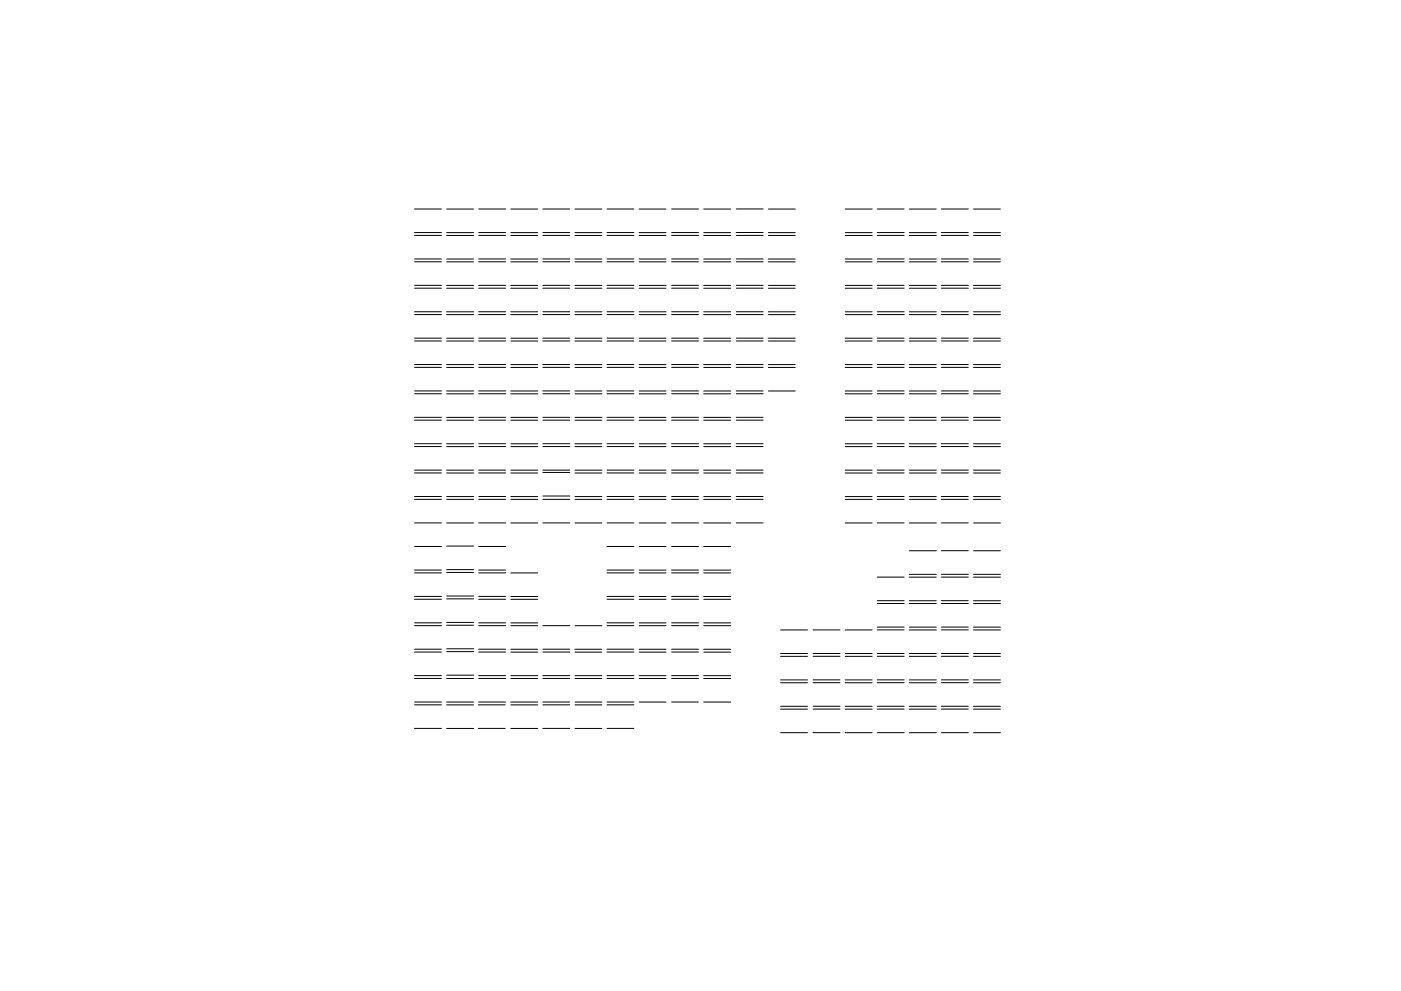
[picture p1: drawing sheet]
<svg xmlns="http://www.w3.org/2000/svg" width="297mm" height="210mm" viewBox="0 0 297 210" stroke-linecap="round" stroke-linejoin="round" font-family="sans-serif">
<g fill="none" stroke="#000" stroke-width=".21">
<path d="M87.9 44.3h5.7M87.9 49.3h5.7M87.9 54.9h5.7M87.9 49.9h5.7M87.9 55.5h5.7M94.7 44.4h5.7M94.7 49.4h5.7M94.7 55h5.7M94.7 50h5.7M94.7 55.6h5.7M101.5 44.3h5.7M101.5 49.3h5.7"/>
<path d="M101.5 54.9h5.7M101.5 49.9h5.7M101.5 55.5h5.7M108.3 44.4h5.7M108.3 49.4h5.7M108.3 55h5.7M108.3 50h5.7M108.3 55.6h5.7M115.1 44.3h5.7M115.1 49.3h5.7M115.1 54.9h5.7M115.1 49.9h5.7"/>
<path d="M115.1 55.5h5.7M121.9 44.4h5.7M121.9 49.4h5.7M121.9 55h5.7M121.9 50h5.7M121.9 55.6h5.7M128.7 44.3h5.7M128.7 49.3h5.7M128.7 54.9h5.7M128.7 49.9h5.7M128.7 55.5h5.7M135.5 44.4h5.7"/>
<path d="M135.5 49.4h5.7M135.5 55h5.7M135.5 50h5.7M135.5 55.6h5.7M142.4 44.3h5.7M142.4 49.3h5.7M142.4 54.9h5.7M142.4 49.9h5.7M142.4 55.5h5.7M149.2 44.4h5.7M149.2 49.4h5.7M149.2 55h5.7"/>
<path d="M149.2 50h5.7M149.2 55.6h5.7M156.1 49.3h5.7M156.1 54.9h5.7M156.1 49.9h5.7M156.1 55.5h5.7M156.1 44.3h5.7M162.9 44.4h5.7M162.9 49.4h5.7M162.9 55h5.7M162.9 50h5.7M162.9 55.6h5.7"/>
<path d="M179.2 44.4h5.7M179.2 49.4h5.7M179.2 55h5.7M179.2 50h5.7M179.2 55.6h5.7M186 44.3h5.7M186 49.3h5.7M186 54.9h5.7M186 49.9h5.7M186 55.5h5.7M192.8 44.4h5.7M192.8 49.4h5.7"/>
<path d="M192.8 55h5.7M192.8 50h5.7M192.8 55.6h5.7M199.6 44.3h5.7M199.6 49.3h5.7M199.6 54.9h5.7M199.6 49.9h5.7M199.6 55.5h5.7M206.4 44.4h5.7M206.4 49.4h5.7M206.4 55h5.7M206.4 50h5.7"/>
<path d="M206.4 55.6h5.7M87.9 66.7h5.7M87.9 71.7h5.7M87.9 60.5h5.7M87.9 61.1h5.7M87.9 66.1h5.7M87.9 77.9h5.7M87.9 77.3h5.7M87.9 72.3h5.7M94.7 66.8h5.7M94.7 71.8h5.7M94.7 60.6h5.7"/>
<path d="M94.7 61.2h5.7M94.7 66.2h5.7M94.7 77.4h5.7M94.7 72.4h5.7M94.7 78h5.7M101.5 66.7h5.7M101.5 71.7h5.7M101.5 60.5h5.7M101.5 61.1h5.7M101.5 66.1h5.7M101.5 77.9h5.7M101.5 77.3h5.7"/>
<path d="M101.5 72.3h5.7M108.3 66.8h5.7M108.3 71.8h5.7M108.3 60.6h5.7M108.3 61.2h5.7M108.3 66.2h5.7M108.3 77.4h5.7M108.3 72.4h5.7M108.3 78h5.7M115.1 66.7h5.7M115.1 71.7h5.7M115.1 60.5h5.7"/>
<path d="M115.1 61.1h5.7M115.1 66.1h5.7M115.1 77.9h5.7M115.1 77.3h5.7M115.1 72.3h5.7M121.9 66.8h5.7M121.9 71.8h5.7M121.9 60.6h5.7M121.9 61.2h5.7M121.9 66.2h5.7M121.9 77.4h5.7M121.9 72.4h5.7"/>
<path d="M121.9 78h5.7M128.7 66.7h5.7M128.7 71.7h5.7M128.7 60.5h5.7M128.7 61.1h5.7M128.7 66.1h5.7M128.7 77.9h5.7M128.7 77.3h5.7M128.7 72.3h5.7M135.5 66.8h5.7M135.5 71.8h5.7M135.5 60.6h5.7"/>
<path d="M135.5 61.2h5.7M135.5 66.2h5.7M135.5 77.4h5.7M135.5 72.4h5.7M135.5 78h5.7M142.4 66.7h5.7M142.4 71.7h5.7M142.4 60.5h5.7M142.4 61.1h5.7M142.4 66.1h5.7M142.4 77.9h5.7M142.4 77.3h5.7"/>
<path d="M142.4 72.3h5.7M149.2 66.8h5.7M149.2 71.8h5.7M149.2 60.6h5.7M149.2 61.2h5.7M149.2 66.2h5.7M149.2 77.4h5.7M149.2 72.4h5.7M149.2 78h5.7M156.1 66.7h5.7M156.1 71.7h5.7M156.1 60.5h5.7"/>
<path d="M156.1 61.1h5.7M156.1 66.1h5.7M156.1 77.9h5.7M156.1 77.3h5.7M156.1 72.3h5.7M162.9 66.8h5.7M162.9 71.8h5.7M162.9 60.6h5.7M162.9 61.2h5.7M162.9 66.2h5.7M162.9 77.4h5.7M162.9 72.4h5.7"/>
<path d="M162.9 78h5.7M179.2 66.8h5.7M179.2 71.8h5.7M179.2 60.6h5.7M179.2 61.2h5.7M179.2 66.2h5.7M179.2 77.4h5.7M179.2 72.4h5.7M179.2 78h5.7M186 66.7h5.7M186 71.7h5.7M186 60.5h5.7"/>
<path d="M186 61.1h5.7M186 66.1h5.7M186 77.9h5.7M186 77.3h5.7M186 72.3h5.7M192.8 66.8h5.7M192.8 71.8h5.7M192.8 60.6h5.7M192.8 61.2h5.7M192.8 66.2h5.7M192.8 77.4h5.7M192.8 72.4h5.7"/>
<path d="M192.8 78h5.7M199.6 66.7h5.7M199.6 71.7h5.7M199.6 60.5h5.7M199.6 61.1h5.7M199.6 66.1h5.7M199.6 77.9h5.7M199.6 77.3h5.7M199.6 72.3h5.7M206.4 66.8h5.7M206.4 71.8h5.7M206.4 60.6h5.7"/>
<path d="M206.4 61.2h5.7M206.4 66.2h5.7M206.4 77.4h5.7M206.4 72.4h5.7M206.4 78h5.7M87.9 94.7h5.7M87.9 99.7h5.7M87.9 89.1h5.7M87.9 94.1h5.7M87.9 88.5h5.7M87.9 83.5h5.7M87.9 82.9h5.7"/>
<path d="M94.7 99.8h5.7M94.7 89.2h5.7M94.7 94.2h5.7M94.7 83.6h5.7M94.7 83h5.7M94.7 88.6h5.7M94.7 94.8h5.7M101.5 94.7h5.7M101.5 99.7h5.7M101.5 89.1h5.7M101.5 94.1h5.7M101.5 88.5h5.7"/>
<path d="M101.5 83.5h5.7M101.5 82.9h5.7M108.3 99.8h5.7M108.3 89.2h5.7M108.3 94.2h5.7M108.3 83.6h5.7M108.3 83h5.7M108.3 88.6h5.7M108.3 94.8h5.7M115.1 94.7h5.7M115.1 99.7h5.7M115.1 89.1h5.7"/>
<path d="M115.1 94.1h5.7M115.1 88.5h5.7M115.1 83.5h5.7M115.1 82.9h5.7M121.9 99.8h5.7M121.9 89.2h5.7M121.9 94.2h5.7M121.9 83.6h5.7M121.9 83h5.7M121.9 88.6h5.7M121.9 94.8h5.7M128.7 94.7h5.7"/>
<path d="M128.7 99.7h5.7M128.7 89.1h5.7M128.7 94.1h5.7M128.7 88.5h5.7M128.7 83.5h5.7M128.7 82.9h5.7M135.5 99.8h5.7M135.5 89.2h5.7M135.5 94.2h5.7M135.5 83.6h5.7M135.5 83h5.7M135.5 88.6h5.7"/>
<path d="M135.5 94.8h5.7M142.4 94.7h5.7M142.4 99.7h5.7M142.4 89.1h5.7M142.4 94.1h5.7M142.4 88.5h5.7M142.4 83.5h5.7M142.4 82.9h5.7M149.2 99.8h5.7M149.2 89.2h5.7M149.2 94.2h5.7M149.2 83.6h5.7"/>
<path d="M149.2 83h5.7M149.2 88.6h5.7M149.2 94.8h5.7M156.1 94.7h5.7M156.1 99.7h5.7M156.1 89.1h5.7M156.1 94.1h5.7M156.1 88.5h5.7M156.1 83.5h5.7M156.1 82.9h5.7M162.9 83h5.7M179.2 99.8h5.7"/>
<path d="M179.2 89.2h5.7M179.2 94.2h5.7M179.2 83.6h5.7M179.2 83h5.7M179.2 88.6h5.7M179.2 94.8h5.7M186 94.7h5.7M186 99.7h5.7M186 89.1h5.7M186 94.1h5.7M186 88.5h5.7M186 83.5h5.7"/>
<path d="M186 82.9h5.7M192.8 99.8h5.7M192.8 89.2h5.7M192.8 94.2h5.7M192.8 83.6h5.7M192.8 83h5.7M192.8 88.6h5.7M192.8 94.8h5.7M199.6 94.7h5.7M199.6 99.7h5.7M199.6 89.1h5.7M199.6 94.1h5.7"/>
<path d="M199.6 88.5h5.7M199.6 83.5h5.7M199.6 82.9h5.7M206.4 99.8h5.7M206.4 89.2h5.7M206.4 94.2h5.7M206.4 83.6h5.7M206.4 83h5.7M206.4 88.6h5.7M206.4 94.8h5.7M87.9 100.3h5.7M87.9 105.3h5.7"/>
<path d="M87.9 105.9h5.7M87.9 110.9h5.7M87.9 115.9h5.7M94.7 100.4h5.7M94.7 106h5.7M94.7 111h5.7M94.7 105.4h5.7M94.7 115.9h5.7M101.5 100.3h5.7M101.5 105.3h5.7M101.5 105.9h5.7M101.5 110.9h5.7"/>
<path d="M101.5 115.9h5.7M108.3 100.4h5.7M108.3 106h5.7M108.3 111h5.7M108.3 105.4h5.7M115.1 105.9h5.7M115.1 110.9h5.7M115.1 100.2h5.7M115.1 105.2h5.7M121.9 100.4h5.7M121.9 106h5.7M121.9 111h5.7"/>
<path d="M121.9 105.4h5.7M128.7 100.3h5.7M128.7 105.3h5.7M128.7 105.9h5.7M128.7 110.9h5.7M128.7 115.9h5.7M135.5 100.4h5.7M135.5 106h5.7M135.5 111h5.7M135.5 105.4h5.7M135.5 116h5.7M142.4 100.3h5.7"/>
<path d="M142.4 105.3h5.7M142.4 105.9h5.7M142.4 110.9h5.7M142.4 115.9h5.7M149.2 100.4h5.7M149.2 106h5.7M149.2 111h5.7M149.2 105.4h5.7M149.2 116h5.7M156.1 100.3h5.7M156.1 105.3h5.7M156.1 105.9h5.7"/>
<path d="M156.1 110.9h5.7M179.2 100.4h5.7M179.2 106h5.7M179.2 111h5.7M179.2 105.4h5.7M186 100.3h5.7M186 105.3h5.7M186 105.9h5.7M186 110.9h5.7M192.8 116.9h5.7M192.8 100.4h5.7M192.8 106h5.7"/>
<path d="M192.8 111h5.7M192.8 105.4h5.7M199.6 100.3h5.7M199.6 105.3h5.7M199.6 105.9h5.7M199.6 110.9h5.7M199.6 116.8h5.7M206.4 116.9h5.7M206.4 100.4h5.7M206.4 106h5.7M206.4 111h5.7M206.4 105.4h5.7"/>
<path d="M87.9 120.9h5.7M87.9 126.5h5.7M87.9 121.5h5.7M87.9 138.3h5.7M87.9 132.7h5.7M87.9 137.7h5.7M87.9 127.1h5.7M87.9 132.1h5.7M94.7 126.5h5.7M94.7 121.5h5.7M94.7 132.1h5.7M94.7 127.1h5.7"/>
<path d="M94.7 137.7h5.7M94.7 132.7h5.7M94.7 138.3h5.7M94.7 120.9h5.7M101.5 120.9h5.7M101.5 126.5h5.7M101.5 121.5h5.7M101.5 138.3h5.7M101.5 132.7h5.7M101.5 137.7h5.7M101.5 127.1h5.7M101.5 132.1h5.7"/>
<path d="M108.3 121.6h5.7M108.3 138.4h5.7M108.3 137.8h5.7M108.3 126.6h5.7M108.3 127.2h5.7M108.3 132.2h5.7M108.3 132.8h5.7M115.1 138.3h5.7M115.1 132.7h5.7M115.1 137.7h5.7M121.9 138.4h5.7M121.9 137.8h5.7"/>
<path d="M121.9 132.8h5.7M128.7 120.9h5.7M128.7 126.5h5.7M128.7 121.5h5.7M128.7 138.3h5.7M128.7 132.7h5.7M128.7 137.7h5.7M128.7 127.1h5.7M128.7 132.1h5.7M135.5 121h5.7M135.5 121.6h5.7M135.5 138.4h5.7"/>
<path d="M135.5 137.8h5.7M135.5 126.6h5.7M135.5 127.2h5.7M135.5 132.2h5.7M135.5 132.8h5.7M142.4 120.9h5.7M142.4 126.5h5.7M142.4 121.5h5.7M142.4 138.3h5.7M142.4 132.7h5.7M142.4 137.7h5.7M142.4 127.1h5.7"/>
<path d="M142.4 132.1h5.7M149.2 121h5.7M149.2 121.6h5.7M149.2 138.4h5.7M149.2 137.8h5.7M149.2 126.6h5.7M149.2 127.2h5.7M149.2 132.2h5.7M149.2 132.8h5.7M165.5 138.7h5.7M165.5 133.7h5.7M165.5 139.3h5.7"/>
<path d="M172.4 133.6h5.7M172.4 138.6h5.7M172.4 139.2h5.7M179.2 138.7h5.7M179.2 133.7h5.7M179.2 139.3h5.7M186 133h5.7M186 128h5.7M186 133.6h5.7M186 138.6h5.7M186 122.4h5.7M186 139.2h5.7"/>
<path d="M186 127.4h5.7M192.8 133.1h5.7M192.8 128.1h5.7M192.8 138.7h5.7M192.8 122.5h5.7M192.8 127.5h5.7M192.8 133.7h5.7M192.8 121.9h5.7M192.8 139.3h5.7M199.6 133h5.7M199.6 128h5.7M199.6 133.6h5.7"/>
<path d="M199.6 138.6h5.7M199.6 122.4h5.7M199.6 121.8h5.7M199.6 139.2h5.7M199.6 127.4h5.7M206.4 133.1h5.7M206.4 128.1h5.7M206.4 138.7h5.7M206.4 122.5h5.7M206.4 127.5h5.7M206.4 133.7h5.7M206.4 121.9h5.7"/>
<path d="M206.4 139.3h5.7M87.9 154.5h5.7M87.9 149.5h5.7M87.9 148.9h5.7M87.9 143.9h5.7M87.9 143.3h5.7M94.7 154.6h5.7M94.7 149.6h5.7M94.7 149h5.7M94.7 144h5.7M94.7 143.3h5.7M101.4 154.5h5.7"/>
<path d="M101.4 149.5h5.7M101.5 148.9h5.7M101.5 143.9h5.7M101.5 143.3h5.7M108.3 154.6h5.7M108.3 149.6h5.7M108.3 149h5.7M108.3 144h5.7M108.3 143.4h5.7M115.1 154.5h5.7M115.1 149.5h5.7M115.1 148.9h5.7"/>
<path d="M115.1 143.9h5.7M115.1 143.3h5.7M121.9 154.6h5.7M121.9 149.6h5.7M121.9 149h5.7M121.9 144h5.7M121.9 143.4h5.7M128.7 154.5h5.7M128.7 149.5h5.7M128.7 148.9h5.7M128.7 143.9h5.7M128.7 143.3h5.7"/>
<path d="M135.5 149h5.7M135.5 144h5.7M135.5 143.4h5.7M142.4 148.9h5.7M142.4 143.9h5.7M142.4 143.3h5.7M149.2 149h5.7M149.2 144h5.7M149.2 143.4h5.7M165.5 150.5h5.7M165.5 155.5h5.7M165.5 149.9h5.7"/>
<path d="M165.5 144.9h5.7M165.5 144.3h5.7M172.4 150.4h5.7M172.4 155.4h5.7M172.4 149.8h5.7M172.4 144.8h5.7M172.4 144.2h5.7M179.2 150.5h5.7M179.2 155.5h5.7M179.2 149.9h5.7M179.2 144.9h5.7M179.2 144.3h5.7"/>
<path d="M186 150.4h5.7M186 155.4h5.7M186 149.8h5.7M186 144.8h5.7M186 144.2h5.7M192.8 150.5h5.7M192.8 155.5h5.7M192.8 149.9h5.7M192.8 144.9h5.7M192.8 144.3h5.7M199.6 150.4h5.7M199.6 155.4h5.7"/>
<path d="M199.6 149.8h5.7M199.6 144.8h5.7M199.6 144.2h5.7M206.4 150.5h5.7M206.4 155.5h5.7M206.4 149.9h5.7M206.4 144.9h5.7M206.4 144.3h5.7"/>
</g>
</svg>
